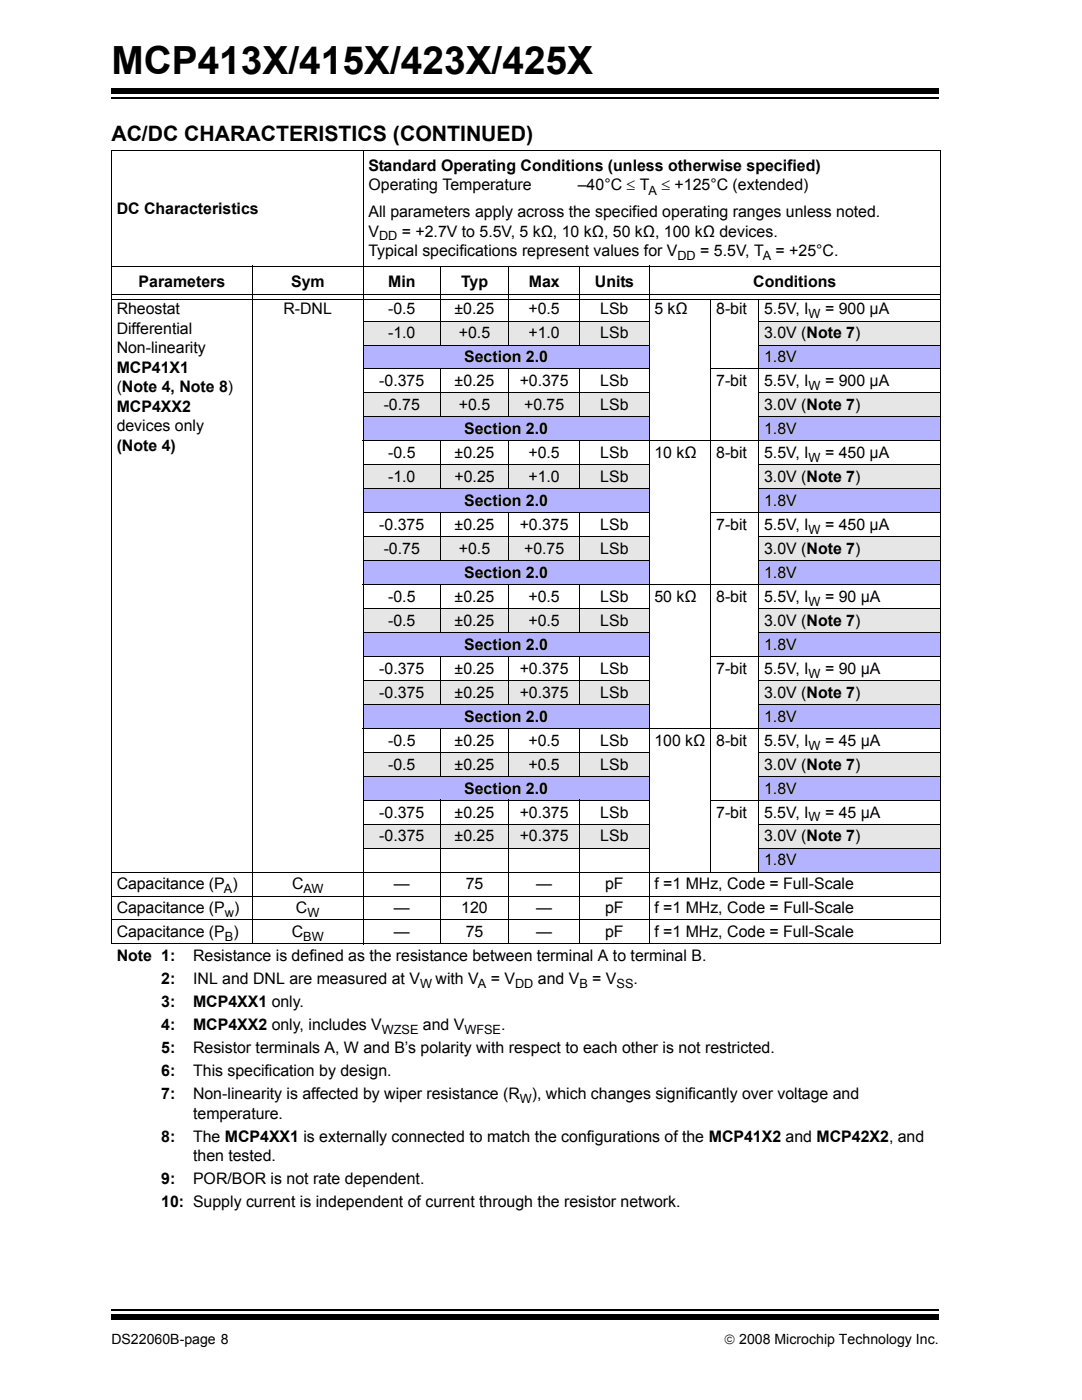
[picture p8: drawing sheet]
<svg xmlns="http://www.w3.org/2000/svg" width="216mm" height="279mm" viewBox="0 0 216 279" stroke-linecap="round" stroke-linejoin="round" font-family="sans-serif">
<defs><g id="words">
<text font-size="7.7" x="22.2" y="14.7">MCP413X/415X/423X/425X</text>
<text font-size="4.2" x="22.2" y="28.2">AC/DC CHARACTERISTICS (CONTINUED)</text>
<g font-size="3.2">
<text x="73.5" y="34.1">Standard Operating Conditions (unless otherwise specified)</text>
<text x="73.5" y="38">Operating Temperature</text>
<text x="115.3" y="38">–40°C ≤ T</text>
<text x="132" y="38">≤ +125°C (extended)</text>
<text x="23.3" y="42.6">DC Characteristics</text>
<text x="73.5" y="43.3">All parameters apply across the specified operating ranges unless noted.</text>
<text x="73.5" y="47.2">V</text>
<text x="80.2" y="47.2">= +2.7V to 5.5V, 5 kΩ, 10 kΩ, 50 kΩ, 100 kΩ devices.</text>
<text x="73.5" y="51.1">Typical specifications represent values for V</text>
<text x="139.7" y="51.1">= 5.5V, T</text>
<text x="154.8" y="51.1">= +25°C.</text>
<text x="27.6" y="57.3">Parameters</text>
<text x="58.1" y="57.3">Sym</text>
<text x="77.5" y="57.3">Min</text>
<text x="92" y="57.3">Typ</text>
<text x="105.5" y="57.3">Max</text>
<text x="118.7" y="57.3">Units</text>
<text x="150.3" y="57.3">Conditions</text>
<text x="23.3" y="62.8">Rheostat</text>
<text x="56.6" y="62.8">R-DNL</text>
<text x="77.4" y="62.8">-0.5</text>
<text x="90.7" y="62.8">±0.25</text>
<text x="105.4" y="62.8">+0.5</text>
<text x="119.8" y="62.8">LSb</text>
<text x="130.6" y="62.8">5 kΩ</text>
<text x="142.9" y="62.8">8-bit</text>
<text x="152.5" y="62.8">5.5V, I</text>
<text x="164.6" y="62.8">= 900 µA</text>
<text x="23.3" y="66.6">Differential</text>
<text x="23.3" y="70.5">Non-linearity</text>
<text x="77.4" y="67.5">-1.0</text>
<text x="91.5" y="67.5">+0.5</text>
<text x="105.5" y="67.5">+1.0</text>
<text x="119.8" y="67.5">LSb</text>
<text x="152.5" y="67.5">3.0V (Note 7)</text>
<text x="23.3" y="74.4">MCP41X1</text>
<text x="75.7" y="77.1">-0.375</text>
<text x="90.7" y="77.1">±0.25</text>
<text x="92.6" y="72.3">Section 2.0</text>
<text x="103.7" y="77.1">+0.375</text>
<text x="119.8" y="77.1">LSb</text>
<text x="142.9" y="77.1">7-bit</text>
<text x="152.5" y="77.1">5.5V, I</text>
<text x="152.5" y="72.3">1.8V</text>
<text x="164.6" y="77.1">= 900 µA</text>
<text x="23.3" y="78.3">(Note 4, Note 8)</text>
<text x="23.3" y="82.2">MCP4XX2</text>
<text x="76.6" y="81.9">-0.75</text>
<text x="91.5" y="81.9">+0.5</text>
<text x="104.6" y="81.9">+0.75</text>
<text x="119.8" y="81.9">LSb</text>
<text x="152.5" y="81.9">3.0V (Note 7)</text>
<text x="23.3" y="86">devices only</text>
<text x="23.3" y="89.9">(Note 4)</text>
<text x="92.6" y="86.7">Section 2.0</text>
<text x="152.5" y="86.7">1.8V</text>
<text x="77.4" y="91.4">-0.5</text>
<text x="90.7" y="91.4">±0.25</text>
<text x="105.5" y="91.4">+0.5</text>
<text x="119.8" y="91.4">LSb</text>
<text x="130.6" y="91.4">10 kΩ</text>
<text x="142.9" y="91.4">8-bit</text>
<text x="152.5" y="91.4">5.5V, I</text>
<text x="164.6" y="91.4">= 450 µA</text>
<text x="77.4" y="96.2">-1.0</text>
<text x="90.7" y="96.2">+0.25</text>
<text x="92.6" y="101">Section 2.0</text>
<text x="105.5" y="96.2">+1.0</text>
<text x="119.8" y="96.2">LSb</text>
<text x="152.5" y="96.2">3.0V (Note 7)</text>
<text x="152.5" y="101">1.8V</text>
<text x="75.7" y="105.8">-0.375</text>
<text x="90.7" y="105.8">±0.25</text>
<text x="103.7" y="105.8">+0.375</text>
<text x="119.8" y="105.8">LSb</text>
<text x="142.9" y="105.8">7-bit</text>
<text x="152.5" y="105.8">5.5V, I</text>
<text x="164.6" y="105.8">= 450 µA</text>
<text x="76.6" y="110.6">-0.75</text>
<text x="91.5" y="110.6">+0.5</text>
<text x="104.6" y="110.6">+0.75</text>
<text x="119.8" y="110.6">LSb</text>
<text x="152.5" y="110.6">3.0V (Note 7)</text>
<text x="92.6" y="115.3">Section 2.0</text>
<text x="152.5" y="115.3">1.8V</text>
<text x="77.4" y="124.9">-0.5</text>
<text x="77.4" y="120.1">-0.5</text>
<text x="90.7" y="120.1">±0.25</text>
<text x="90.7" y="124.9">±0.25</text>
<text x="105.5" y="124.9">+0.5</text>
<text x="105.5" y="120.1">+0.5</text>
<text x="119.8" y="124.9">LSb</text>
<text x="119.8" y="120.1">LSb</text>
<text x="130.6" y="120.1">50 kΩ</text>
<text x="142.9" y="120.1">8-bit</text>
<text x="152.5" y="120.1">5.5V, I</text>
<text x="152.5" y="124.9">3.0V (Note 7)</text>
<text x="164.6" y="120.1">= 90 µA</text>
<text x="92.6" y="129.7">Section 2.0</text>
<text x="152.5" y="129.7">1.8V</text>
<text x="75.7" y="134.5">-0.375</text>
<text x="90.7" y="134.5">±0.25</text>
<text x="103.7" y="134.5">+0.375</text>
<text x="119.8" y="134.5">LSb</text>
<text x="142.9" y="134.5">7-bit</text>
<text x="152.5" y="134.5">5.5V, I</text>
<text x="164.6" y="134.5">= 90 µA</text>
<text x="75.7" y="139.2">-0.375</text>
<text x="90.7" y="139.2">±0.25</text>
<text x="103.7" y="139.2">+0.375</text>
<text x="119.8" y="139.2">LSb</text>
<text x="152.5" y="139.2">3.0V (Note 7)</text>
<text x="77.4" y="148.8">-0.5</text>
<text x="90.7" y="148.8">±0.25</text>
<text x="92.6" y="144">Section 2.0</text>
<text x="105.5" y="148.8">+0.5</text>
<text x="119.8" y="148.8">LSb</text>
<text x="130.6" y="148.8">100 kΩ</text>
<text x="142.9" y="148.8">8-bit</text>
<text x="152.5" y="148.8">5.5V, I</text>
<text x="152.5" y="144">1.8V</text>
<text x="164.6" y="148.8">= 45 µA</text>
<text x="77.4" y="153.6">-0.5</text>
<text x="90.7" y="153.6">±0.25</text>
<text x="105.5" y="153.6">+0.5</text>
<text x="119.8" y="153.6">LSb</text>
<text x="152.5" y="153.6">3.0V (Note 7)</text>
<text x="92.6" y="158.4">Section 2.0</text>
<text x="152.5" y="158.4">1.8V</text>
<text x="75.7" y="167.9">-0.375</text>
<text x="75.7" y="163.2">-0.375</text>
<text x="90.7" y="167.9">±0.25</text>
<text x="90.7" y="163.2">±0.25</text>
<text x="103.7" y="163.2">+0.375</text>
<text x="103.7" y="167.9">+0.375</text>
<text x="119.8" y="163.2">LSb</text>
<text x="119.8" y="167.9">LSb</text>
<text x="142.9" y="163.2">7-bit</text>
<text x="152.5" y="163.2">5.5V, I</text>
<text x="152.5" y="167.9">3.0V (Note 7)</text>
<text x="164.6" y="163.2">= 45 µA</text>
<text x="152.5" y="172.7">1.8V</text>
<text x="23.3" y="177.5">Capacitance (P )</text>
<text x="58.3" y="177.5">C</text>
<text x="78.6" y="177.5">—</text>
<text x="92.9" y="177.5">75</text>
<text x="107" y="177.5">—</text>
<text x="120.8" y="177.5">pF</text>
<text x="130.6" y="177.5">f =1 MHz, Code = Full-Scale</text>
<text x="23.3" y="182.3">Capacitance (P )</text>
<text x="59.1" y="182.3">C</text>
<text x="78.6" y="182.3">—</text>
<text x="92" y="182.3">120</text>
<text x="107" y="182.3">—</text>
<text x="120.7" y="182.3">pF</text>
<text x="130.6" y="182.3">f =1 MHz, Code = Full-Scale</text>
<text x="23.3" y="187">Capacitance (P )</text>
<text x="23.3" y="191.8">Note 1:</text>
<text x="38.5" y="191.8">Resistance is defined as the resistance between terminal A to terminal B.</text>
<text x="58.2" y="187">C</text>
<text x="78.6" y="187">—</text>
<text x="92.9" y="187">75</text>
<text x="107" y="187">—</text>
<text x="120.8" y="187">pF</text>
<text x="130.6" y="187">f =1 MHz, Code = Full-Scale</text>
<text x="32.2" y="196.4">2:</text>
<text x="38.5" y="196.4">INL and DNL are measured at V</text>
<text x="86.9" y="196.4">with V</text>
<text x="97.9" y="196.4">= V</text>
<text x="107.3" y="196.4">and V</text>
<text x="118.2" y="196.4">= V</text>
<text x="126.4" y="196.4">.</text>
<text x="32.2" y="201">3:</text>
<text x="38.5" y="201">MCP4XX1 only.</text>
<text x="32.2" y="205.6">4:</text>
<text x="38.5" y="205.6">MCP4XX2 only, includes V</text>
<text x="84.4" y="205.6">and V</text>
<text x="100" y="205.6">.</text>
<text x="32.2" y="210.2">5:</text>
<text x="32.2" y="214.8">6:</text>
<text x="38.5" y="210.2">Resistor terminals A, W and B’s polarity with respect to each other is not restricted.</text>
<text x="38.5" y="214.8">This specification by design.</text>
<text x="32.2" y="219.4">7:</text>
<text x="38.5" y="219.4">Non-linearity is affected by wiper resistance (R</text>
<text x="106.1" y="219.4">), which changes significantly over voltage and</text>
<text x="32.2" y="227.8">8:</text>
<text x="38.5" y="223.2">temperature.</text>
<text x="38.5" y="227.8">The MCP4XX1 is externally connected to match the configurations of the MCP41X2 and MCP42X2, and</text>
<text x="38.5" y="231.7">then tested.</text>
<text x="32.2" y="236.3">9:</text>
<text x="38.5" y="236.3">POR/BOR is not rate dependent.</text>
<text x="32.2" y="240.9">10: Supply current is independent of current through the resistor network.</text>
</g>
<g font-size="2.8">
<text x="22.2" y="268.1">DS22060B-page 8</text>
<text x="144.5" y="268.1">© 2008 Microchip Technology Inc.</text>
</g>
<g font-size="2.5">
<text x="129.4" y="38.8">A</text>
<text x="75.6" y="48">DD</text>
<text x="135.2" y="51.9">DD</text>
<text x="152.2" y="51.9">A</text>
<text x="161.4" y="63.5">W</text>
<text x="161.4" y="77.9">W</text>
<text x="161.4" y="92.2">W</text>
<text x="161.4" y="106.6">W</text>
<text x="161.4" y="120.9">W</text>
<text x="161.4" y="135.3">W</text>
<text x="161.4" y="149.6">W</text>
<text x="161.4" y="163.9">W</text>
<text x="44.7" y="178.3">A</text>
<text x="60.6" y="178.3">AW</text>
<text x="44.9" y="183">w</text>
<text x="61.3" y="183">W</text>
<text x="44.9" y="187.8">B</text>
<text x="60.5" y="187.8">BW</text>
<text x="83.8" y="197.2">W</text>
<text x="95.4" y="197.2">A</text>
<text x="102.8" y="197.2">DD</text>
<text x="115.6" y="197.2">B</text>
<text x="123" y="197.2">SS</text>
<text x="76.2" y="206.4">WZSE</text>
<text x="92.7" y="206.4">WFSE</text>
<text x="103.7" y="220.1">W</text>
</g>
</g></defs>
<path d="M22.2 19.6h165.1" fill="none" stroke="#000" stroke-width=".36"/>
<path d="M22.2 17.7h165.1v1h-165.1z" fill="#000"/>
<path d="M22.2 260.3h165.1v6h-165.1z" fill="#fff"/>
<path d="M22.2 261.4h165.1" fill="none" stroke="#000" stroke-width=".36"/>
<path d="M22.2 262.4h165.1v1h-165.1z" fill="#000"/>
<g fill="#e6e6e6">
<path d="M72.5 64.1h15.4v4.8h-15.4z"/>
<path d="M87.9 64.1h13.6v4.8h-13.6z"/>
<path d="M101.5 64.1h14.2v4.8h-14.2z"/>
<path d="M115.7 64.1h13.8v4.8h-13.8z"/>
<path d="M151.4 64.1h36.2v4.8h-36.2z"/>
</g>
<g fill="#b3b3ff">
<path d="M72.5 68.9h57v4.7h-57z"/>
<path d="M151.4 68.9h36.2v4.7h-36.2z"/>
</g>
<g fill="#e6e6e6">
<path d="M72.5 78.4h15.4v4.8h-15.4z"/>
<path d="M87.9 78.4h13.6v4.8h-13.6z"/>
<path d="M101.5 78.4h14.2v4.8h-14.2z"/>
<path d="M115.7 78.4h13.8v4.8h-13.8z"/>
<path d="M151.4 78.4h36.2v4.8h-36.2z"/>
</g>
<g fill="#b3b3ff">
<path d="M72.5 83.2h57v4.8h-57z"/>
<path d="M151.4 83.2h36.2v4.8h-36.2z"/>
</g>
<g fill="#e6e6e6">
<path d="M72.5 92.8h15.4v4.7h-15.4z"/>
<path d="M87.9 92.8h13.6v4.7h-13.6z"/>
<path d="M101.5 92.8h14.2v4.7h-14.2z"/>
<path d="M115.7 92.8h13.8v4.7h-13.8z"/>
<path d="M151.4 92.8h36.2v4.7h-36.2z"/>
</g>
<g fill="#b3b3ff">
<path d="M72.5 97.5h57v4.8h-57z"/>
<path d="M151.4 97.5h36.2v4.8h-36.2z"/>
</g>
<g fill="#e6e6e6">
<path d="M72.5 107.1h15.4v4.8h-15.4z"/>
<path d="M87.9 107.1h13.6v4.8h-13.6z"/>
<path d="M101.5 107.1h14.2v4.8h-14.2z"/>
<path d="M115.7 107.1h13.8v4.8h-13.8z"/>
<path d="M151.4 107.1h36.2v4.8h-36.2z"/>
</g>
<g fill="#b3b3ff">
<path d="M72.5 111.9h57v4.8h-57z"/>
<path d="M151.4 111.9h36.2v4.8h-36.2z"/>
</g>
<g fill="#e6e6e6">
<path d="M72.5 121.4h15.4v4.8h-15.4z"/>
<path d="M87.9 121.4h13.6v4.8h-13.6z"/>
<path d="M101.5 121.4h14.2v4.8h-14.2z"/>
<path d="M115.7 121.4h13.8v4.8h-13.8z"/>
<path d="M151.4 121.4h36.2v4.8h-36.2z"/>
</g>
<g fill="#b3b3ff">
<path d="M72.5 126.2h57v4.8h-57z"/>
<path d="M151.4 126.2h36.2v4.8h-36.2z"/>
</g>
<g fill="#e6e6e6">
<path d="M72.5 135.8h15.4v4.8h-15.4z"/>
<path d="M87.9 135.8h13.6v4.8h-13.6z"/>
<path d="M101.5 135.8h14.2v4.8h-14.2z"/>
<path d="M115.7 135.8h13.8v4.8h-13.8z"/>
<path d="M151.4 135.8h36.2v4.8h-36.2z"/>
</g>
<g fill="#b3b3ff">
<path d="M72.5 140.6h57v4.8h-57z"/>
<path d="M151.4 140.6h36.2v4.8h-36.2z"/>
</g>
<g fill="#e6e6e6">
<path d="M72.5 150.1h15.4v4.8h-15.4z"/>
<path d="M87.9 150.1h13.6v4.8h-13.6z"/>
<path d="M101.5 150.1h14.2v4.8h-14.2z"/>
<path d="M115.7 150.1h13.8v4.8h-13.8z"/>
<path d="M151.4 150.1h36.2v4.8h-36.2z"/>
</g>
<g fill="#b3b3ff">
<path d="M72.5 154.9h57v4.8h-57z"/>
<path d="M151.4 154.9h36.2v4.8h-36.2z"/>
</g>
<g fill="#e6e6e6">
<path d="M72.5 164.5h15.4v4.7h-15.4z"/>
<path d="M87.9 164.5h13.6v4.7h-13.6z"/>
<path d="M101.5 164.5h14.2v4.7h-14.2z"/>
<path d="M115.7 164.5h13.8v4.7h-13.8z"/>
<path d="M151.4 164.5h36.2v4.7h-36.2z"/>
</g>
<path d="M151.4 169.2h36.2v4.8h-36.2z" fill="#b3b3ff"/>
<g fill="none" stroke="#000" stroke-width=".2">
<path d="M22.1 30h165.6M22.2 30.1v158.2M72.5 29.9v158.5M187.6 30.1v158.2M22.1 53.1h165.6M22.3 58.9h165.3M22.3 59.7h165.3M50.4 53v135.4M87.9 53v15.9M101.5 53v15.9M115.7 53v15.9M129.5 53v135.4"/>
<path d="M141.8 59.8v114.3M151.4 59.8v114.3M72.4 64.1h57.2M72.4 68.9h57.2M72.4 73.6h57.2M72.4 78.4h57.2M87.9 73.6v9.7M101.5 73.6v9.7M115.7 73.6v9.7M141.8 73.6h45.9M151.3 64.1h36.4M151.3 68.9h36.4"/>
<path d="M151.3 78.4h36.4M72.4 83.2h57.2M72.4 88h115.3M72.4 92.8h57.2M72.4 97.5h57.2M87.9 87.9v9.7M101.5 87.9v9.7M115.7 87.9v9.7M151.3 83.2h36.4M151.3 92.8h36.4M151.3 97.5h36.4M72.4 102.3h57.2"/>
<path d="M72.4 107.1h57.2M72.4 111.9h57.2M72.4 116.7h115.3M87.9 102.2v9.8M87.9 116.6v9.7M101.5 102.2v9.8M101.5 116.6v9.7M115.7 102.2v9.8M115.7 116.6v9.7M141.8 102.3h45.9M151.3 107.1h36.4M151.3 111.9h36.4"/>
<path d="M72.4 121.4h57.2M72.4 126.2h57.2M72.4 131h57.2M72.4 135.8h57.2M87.9 130.9v9.8M101.5 130.9v9.8M115.7 130.9v9.8M141.8 131h45.9M151.3 121.4h36.4M151.3 126.2h36.4M151.3 135.8h36.4M72.4 140.6h57.2"/>
<path d="M72.4 145.4h115.3M72.4 150.1h57.2M72.4 154.9h57.2M72.4 159.7h57.2M87.9 145.3v9.7M87.9 159.6v28.8M101.5 145.3v9.7M101.5 159.6v28.8M115.7 145.3v9.7M115.7 159.6v28.8M141.8 159.7h45.9M151.3 140.6h36.4"/>
<path d="M151.3 150.1h36.4M151.3 154.9h36.4M22.1 174h165.6M22.1 178.8h165.6M72.4 164.5h57.2M72.4 169.2h57.2M151.3 164.5h36.4M151.3 169.2h36.4M22.1 183.6h165.6M22.1 188.4h165.6"/>
</g>
<use href="#words"/>
</svg>
